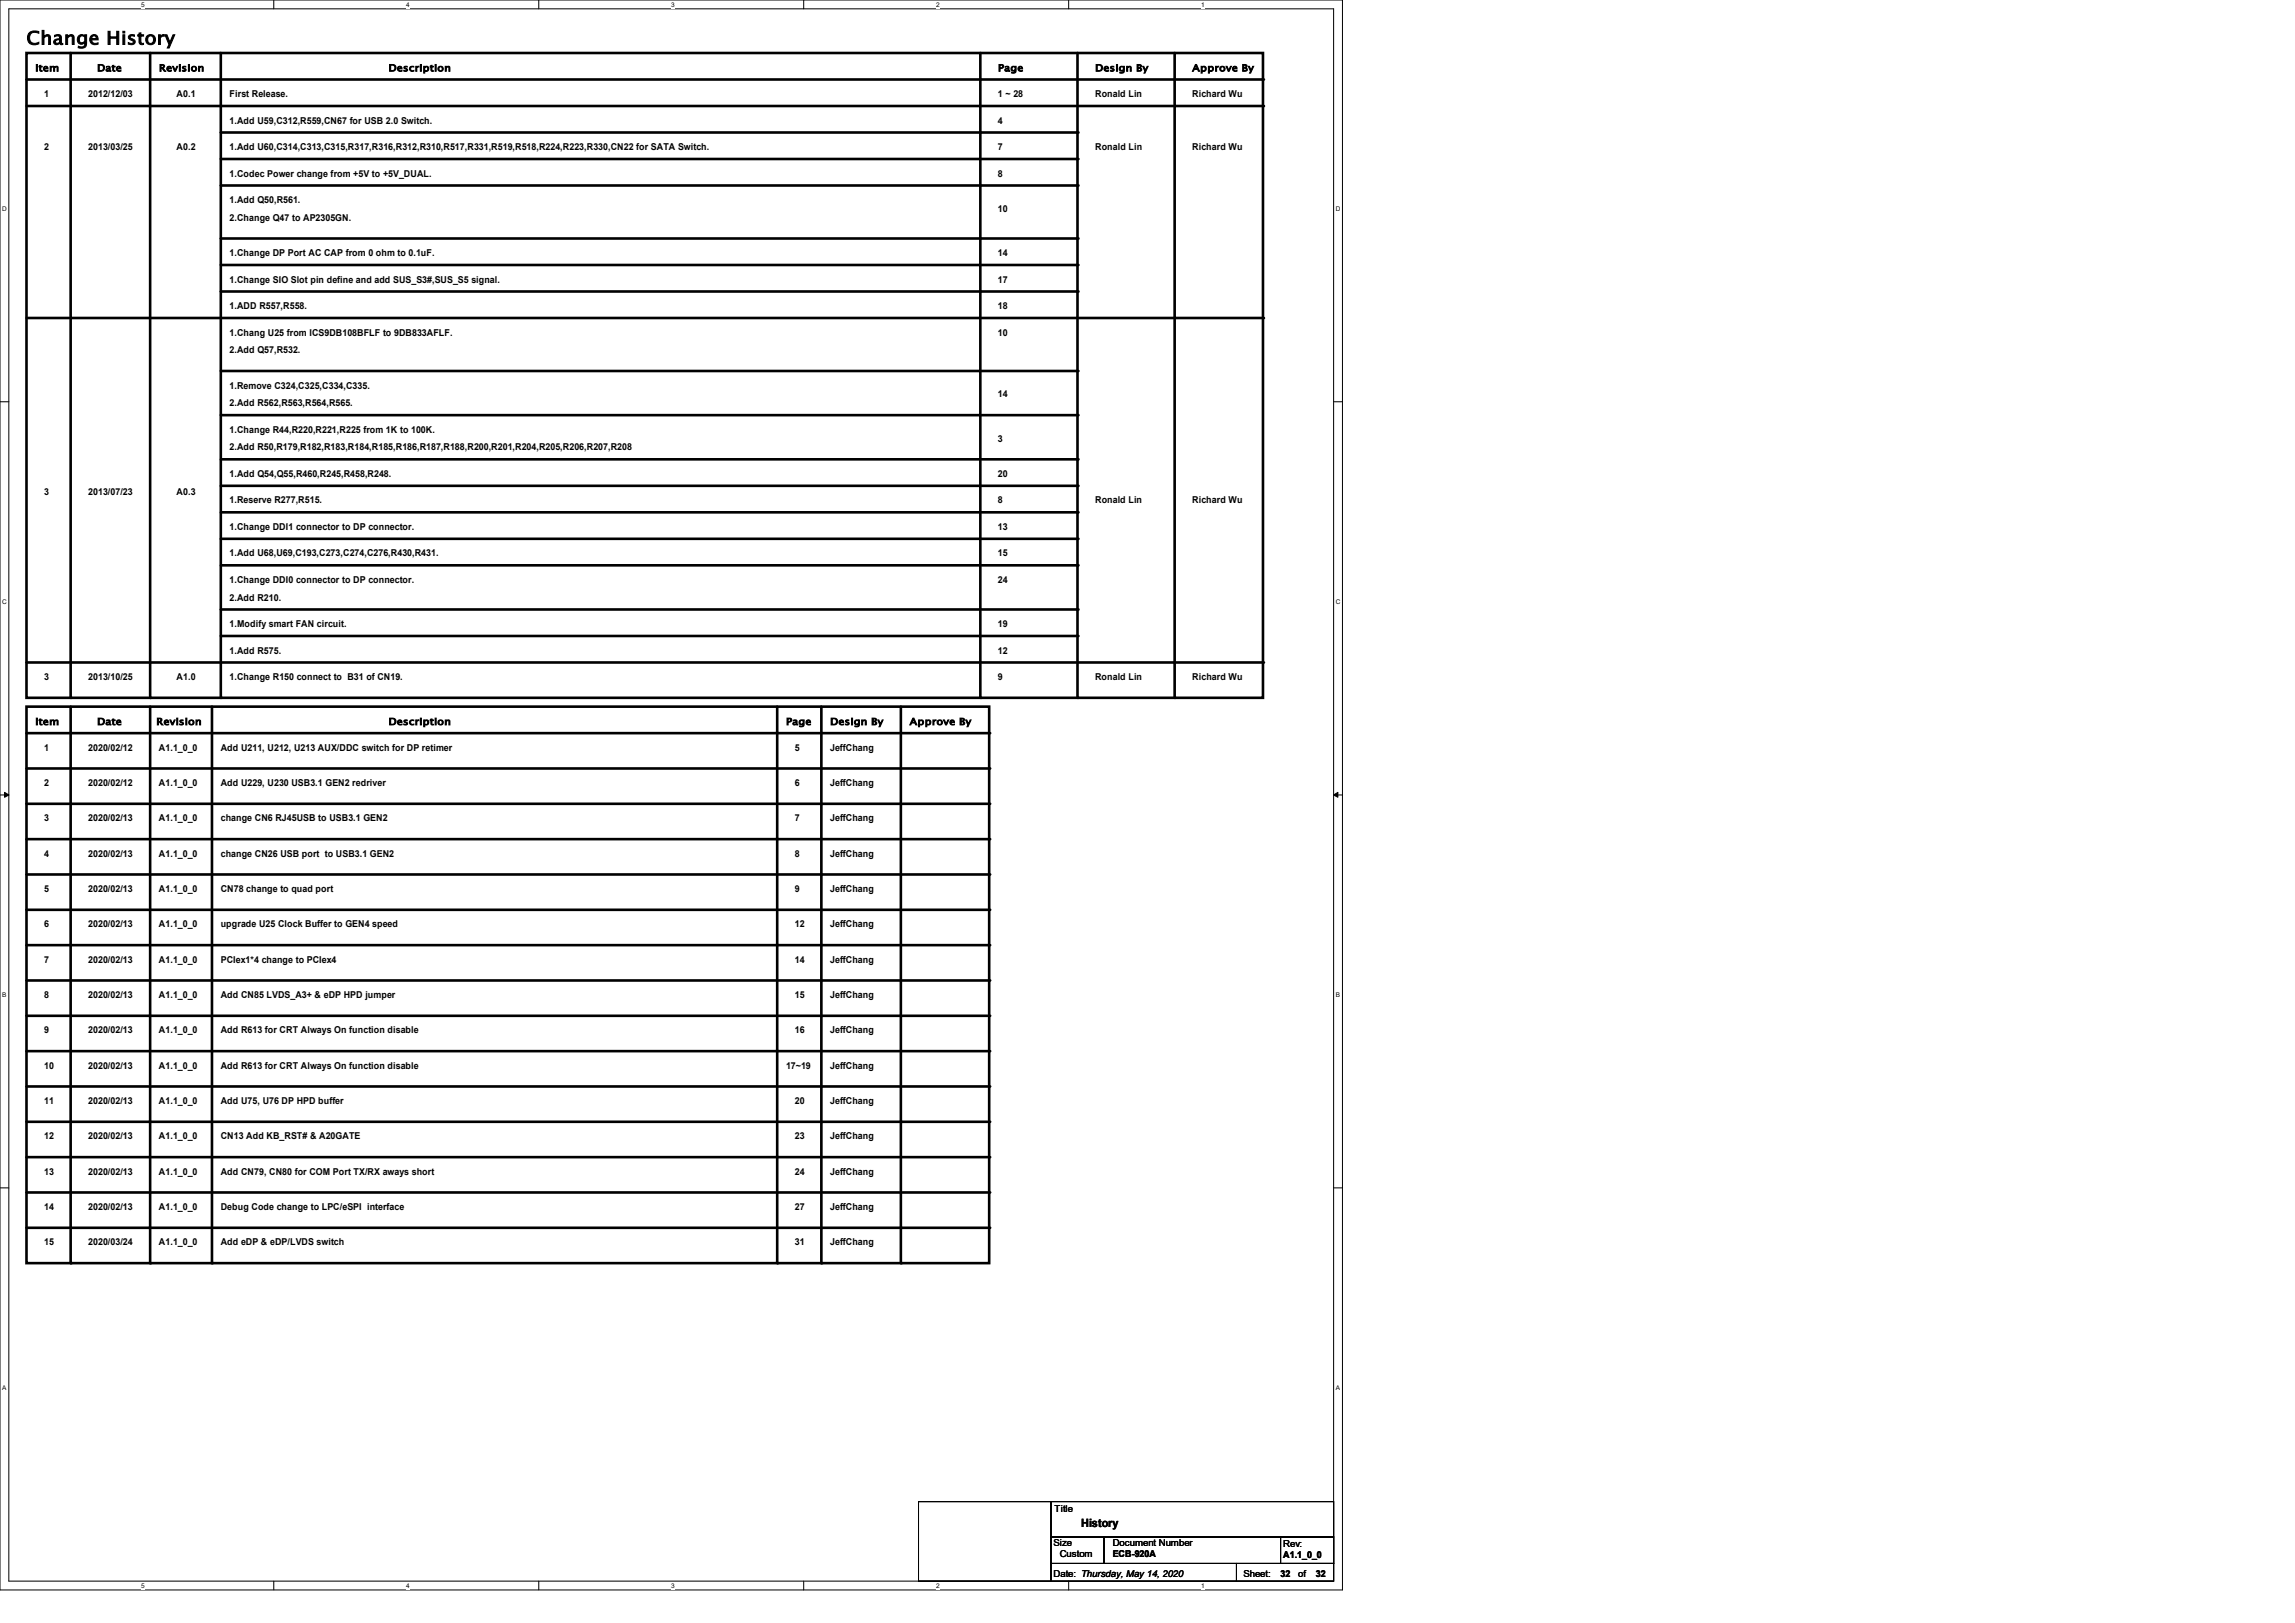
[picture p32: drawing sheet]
<svg xmlns="http://www.w3.org/2000/svg" width="297mm" height="210mm" viewBox="0 0 297 210" stroke-linecap="round" stroke-linejoin="round" font-family="sans-serif">
<defs><g id="words">
<text font-size="2.4" x="3.4" y="5.8">Change History</text>
<text font-size="1.5" x="139.9" y="197.6">History</text>
<g font-size="1.2">
<text x="4.6" y="9.2">Item</text>
<text x="12.6" y="9.2">Date</text>
<text x="20.6" y="9.2">Revision</text>
<text x="50.3" y="9.2">Description</text>
<text x="129.2" y="9.2">Page</text>
<text x="141.7" y="9.2">Design By</text>
<text x="154.3" y="9.2">Approve By</text>
<text x="5.7" y="12.6">1</text>
<text x="11.4" y="12.6">2012/12/03</text>
<text x="22.9" y="12.6">A0.1</text>
<text x="29.7" y="12.6">First Release.</text>
<text x="29.7" y="16">1.Add U59,C312,R559,CN67 for USB 2.0 Switch.</text>
<text x="129.2" y="12.6">1 ~ 28</text>
<text x="129.2" y="16">4</text>
<text x="141.7" y="12.6">Ronald Lin</text>
<text x="154.3" y="12.6">Richard Wu</text>
<text x="5.7" y="19.4">2</text>
<text x="11.4" y="19.4">2013/03/25</text>
<text x="22.9" y="19.4">A0.2</text>
<text x="29.7" y="19.4">1.Add U60,C314,C313,C315,R317,R316,R312,R310,R517,R331,R519,R518,R224,R223,R330,CN22 for SATA Switch.</text>
<text x="29.7" y="22.9">1.Codec Power change from +5V to +5V_DUAL.</text>
<text x="129.2" y="22.9">8</text>
<text x="129.2" y="19.4">7</text>
<text x="141.7" y="19.4">Ronald Lin</text>
<text x="154.3" y="19.4">Richard Wu</text>
<text x="29.7" y="26.3">1.Add Q50,R561.</text>
<text x="29.7" y="28.6">2.Change Q47 to AP2305GN.</text>
<text x="129.2" y="27.4">10</text>
<text x="29.7" y="33.1">1.Change DP Port AC CAP from 0 ohm to 0.1uF.</text>
<text x="129.2" y="33.1">14</text>
<text x="29.7" y="36.6">1.Change SIO Slot pin define and add SUS_S3#,SUS_S5 signal.</text>
<text x="29.7" y="40">1.ADD R557,R558.</text>
<text x="129.2" y="40">18</text>
<text x="129.2" y="36.6">17</text>
<text x="29.7" y="43.4">1.Chang U25 from ICS9DB108BFLF to 9DB833AFLF.</text>
<text x="29.7" y="45.7">2.Add Q57,R532.</text>
<text x="129.2" y="43.4">10</text>
<text x="29.7" y="50.3">1.Remove C324,C325,C334,C335.</text>
<text x="29.7" y="52.6">2.Add R562,R563,R564,R565.</text>
<text x="129.2" y="51.4">14</text>
<text x="29.7" y="56">1.Change R44,R220,R221,R225 from 1K to 100K.</text>
<text x="29.7" y="58.3">2.Add R50,R179,R182,R183,R184,R185,R186,R187,R188,R200,R201,R204,R205,R206,R207,R208</text>
<text x="129.2" y="57.1">3</text>
<text x="5.7" y="64">3</text>
<text x="11.4" y="64">2013/07/23</text>
<text x="22.9" y="64">A0.3</text>
<text x="29.7" y="61.7">1.Add Q54,Q55,R460,R245,R458,R248.</text>
<text x="29.7" y="65.2">1.Reserve R277,R515.</text>
<text x="129.2" y="61.7">20</text>
<text x="129.2" y="65.2">8</text>
<text x="141.7" y="65.2">Ronald Lin</text>
<text x="154.3" y="65.2">Richard Wu</text>
<text x="29.7" y="68.6">1.Change DDI1 connector to DP connector.</text>
<text x="129.2" y="68.6">13</text>
<text x="29.7" y="72">1.Add U68,U69,C193,C273,C274,C276,R430,R431.</text>
<text x="29.7" y="75.4">1.Change DDI0 connector to DP connector.</text>
<text x="29.7" y="77.7">2.Add R210.</text>
<text x="129.2" y="72">15</text>
<text x="129.2" y="75.4">24</text>
<text x="29.7" y="81.2">1.Modify smart FAN circuit.</text>
<text x="129.2" y="81.2">19</text>
<text x="5.7" y="88">3</text>
<text x="11.4" y="88">2013/10/25</text>
<text x="22.9" y="88">A1.0</text>
<text x="29.7" y="88">1.Change R150 connect to B31 of CN19.</text>
<text x="29.7" y="84.6">1.Add R575.</text>
<text x="129.2" y="88">9</text>
<text x="129.2" y="84.6">12</text>
<text x="141.7" y="88">Ronald Lin</text>
<text x="154.3" y="88">Richard Wu</text>
<text x="4.6" y="93.8">Item</text>
<text x="12.6" y="93.8">Date</text>
<text x="20.2" y="93.8">Revision</text>
<text x="50.3" y="93.8">Description</text>
<text x="101.7" y="93.8">Page</text>
<text x="107.4" y="93.8">Design By</text>
<text x="117.7" y="93.8">Approve By</text>
<text x="5.7" y="97.2">1</text>
<text x="5.7" y="101.7">2</text>
<text x="11.4" y="97.2">2020/02/12</text>
<text x="11.4" y="101.7">2020/02/12</text>
<text x="20.6" y="97.2">A1.1_0_0</text>
<text x="20.6" y="101.7">A1.1_0_0</text>
<text x="28.6" y="97.2">Add U211, U212, U213 AUX/DDC switch for DP retimer</text>
<text x="28.6" y="101.7">Add U229, U230 USB3.1 GEN2 redriver</text>
<text x="102.9" y="97.2">5</text>
<text x="102.9" y="101.7">6</text>
<text x="107.4" y="101.7">JeffChang</text>
<text x="107.4" y="97.2">JeffChang</text>
<text x="5.7" y="106.3">3</text>
<text x="11.4" y="106.3">2020/02/13</text>
<text x="20.6" y="106.3">A1.1_0_0</text>
<text x="28.6" y="106.3">change CN6 RJ45USB to USB3.1 GEN2</text>
<text x="102.9" y="106.3">7</text>
<text x="107.4" y="106.3">JeffChang</text>
<text x="5.7" y="110.9">4</text>
<text x="11.4" y="110.9">2020/02/13</text>
<text x="20.6" y="110.9">A1.1_0_0</text>
<text x="28.6" y="110.9">change CN26 USB port to USB3.1 GEN2</text>
<text x="102.9" y="110.9">8</text>
<text x="107.4" y="110.9">JeffChang</text>
<text x="5.7" y="115.4">5</text>
<text x="11.4" y="115.4">2020/02/13</text>
<text x="20.6" y="115.4">A1.1_0_0</text>
<text x="28.6" y="115.4">CN78 change to quad port</text>
<text x="102.9" y="115.4">9</text>
<text x="107.4" y="115.4">JeffChang</text>
<text x="5.7" y="120">6</text>
<text x="5.7" y="124.6">7</text>
<text x="11.4" y="120">2020/02/13</text>
<text x="11.4" y="124.6">2020/02/13</text>
<text x="20.6" y="120">A1.1_0_0</text>
<text x="20.6" y="124.6">A1.1_0_0</text>
<text x="28.6" y="120">upgrade U25 Clock Buffer to GEN4 speed</text>
<text x="28.6" y="124.6">PCIex1*4 change to PCIex4</text>
<text x="102.9" y="124.6">14</text>
<text x="102.9" y="120">12</text>
<text x="107.4" y="124.6">JeffChang</text>
<text x="107.4" y="120">JeffChang</text>
<text x="5.7" y="129.2">8</text>
<text x="11.4" y="129.2">2020/02/13</text>
<text x="20.6" y="129.2">A1.1_0_0</text>
<text x="28.6" y="129.2">Add CN85 LVDS_A3+ &amp; eDP HPD jumper</text>
<text x="102.9" y="129.2">15</text>
<text x="107.4" y="129.2">JeffChang</text>
<text x="5.7" y="133.7">9</text>
<text x="11.4" y="133.7">2020/02/13</text>
<text x="20.6" y="133.7">A1.1_0_0</text>
<text x="28.6" y="133.7">Add R613 for CRT Always On function disable</text>
<text x="102.9" y="133.7">16</text>
<text x="107.4" y="133.7">JeffChang</text>
<text x="5.7" y="138.3">10</text>
<text x="5.7" y="142.9">11</text>
<text x="11.4" y="138.3">2020/02/13</text>
<text x="11.4" y="142.9">2020/02/13</text>
<text x="20.6" y="138.3">A1.1_0_0</text>
<text x="20.6" y="142.9">A1.1_0_0</text>
<text x="28.6" y="138.3">Add R613 for CRT Always On function disable</text>
<text x="28.6" y="142.9">Add U75, U76 DP HPD buffer</text>
<text x="101.7" y="138.3">17~19</text>
<text x="102.9" y="142.9">20</text>
<text x="107.4" y="138.3">JeffChang</text>
<text x="107.4" y="142.9">JeffChang</text>
<text x="5.7" y="147.4">12</text>
<text x="11.4" y="147.4">2020/02/13</text>
<text x="20.6" y="147.4">A1.1_0_0</text>
<text x="28.6" y="147.4">CN13 Add KB_RST# &amp; A20GATE</text>
<text x="102.9" y="147.4">23</text>
<text x="107.4" y="147.4">JeffChang</text>
<text x="5.7" y="152">13</text>
<text x="11.4" y="152">2020/02/13</text>
<text x="20.6" y="152">A1.1_0_0</text>
<text x="28.6" y="152">Add CN79, CN80 for COM Port TX/RX aways short</text>
<text x="102.9" y="152">24</text>
<text x="107.4" y="152">JeffChang</text>
<text x="5.7" y="156.6">14</text>
<text x="5.7" y="161.2">15</text>
<text x="11.4" y="156.6">2020/02/13</text>
<text x="11.4" y="161.2">2020/03/24</text>
<text x="20.6" y="156.6">A1.1_0_0</text>
<text x="20.6" y="161.2">A1.1_0_0</text>
<text x="28.6" y="156.6">Debug Code change to LPC/eSPI interface</text>
<text x="28.6" y="161.2">Add eDP &amp; eDP/LVDS switch</text>
<text x="102.9" y="156.6">27</text>
<text x="102.9" y="161.2">31</text>
<text x="107.4" y="156.6">JeffChang</text>
<text x="107.4" y="161.2">JeffChang</text>
<text x="136.5" y="195.7">Title</text>
<text x="136.4" y="200">Size</text>
<text x="137.2" y="201.5">Custom</text>
<text x="144" y="200">Document Number</text>
<text x="144" y="201.5">ECB-920A</text>
<text x="166.1" y="200.2">Rev:</text>
<text x="166.1" y="201.6">A1.1_0_0</text>
<text x="136.4" y="204">Date: Thursday, May 14, 2020</text>
<text x="160.9" y="204">Sheet:</text>
<text x="165.7" y="204">32</text>
<text x="168" y="204">of</text>
<text x="170.3" y="204">32</text>
</g>
<g font-size=".8">
<text x="18.3" y=".9">5</text>
<text x="52.6" y=".9">4</text>
<text x="86.9" y=".9">3</text>
<text x="121.2" y=".9">2</text>
<text x="155.4" y=".9">1</text>
<text x=".3" y="27.3">D</text>
<text x="172.9" y="27.3">D</text>
<text x=".3" y="78.1">C</text>
<text x="172.9" y="78.1">C</text>
<text x=".3" y="129">B</text>
<text x="172.9" y="129">B</text>
<text x=".3" y="179.9">A</text>
<text x="172.9" y="179.9">A</text>
<text x="18.3" y="205.5">5</text>
<text x="52.6" y="205.5">4</text>
<text x="86.9" y="205.5">3</text>
<text x="121.2" y="205.5">2</text>
<text x="155.4" y="205.5">1</text>
</g>
</g></defs>
<path d="M0 0h173.7v205.7h-173.7zM1.1 1.1h171.5v203.5h-171.5z" fill="none" stroke="#000" stroke-width=".13"/>
<g fill="#fff">
<path d="M18.3 .1h.5v1h-.5z"/>
<path d="M18.3 204.7h.5v1h-.5z"/>
</g>
<path d="M35.4 0v1.1M35.4 204.6v1.1" fill="none" stroke="#000" stroke-width=".13"/>
<g fill="#fff">
<path d="M52.6 .1h.4v1h-.4z"/>
<path d="M52.6 204.7h.4v1h-.4z"/>
</g>
<path d="M69.7 0v1.1M69.7 204.6v1.1" fill="none" stroke="#000" stroke-width=".13"/>
<g fill="#fff">
<path d="M86.9 .1h.4v1h-.4z"/>
<path d="M86.9 204.7h.4v1h-.4z"/>
</g>
<path d="M104 0v1.1M104 204.6v1.1" fill="none" stroke="#000" stroke-width=".13"/>
<g fill="#fff">
<path d="M121.2 .1h.4v1h-.4z"/>
<path d="M121.2 204.7h.4v1h-.4z"/>
</g>
<path d="M138.3 0v1.1M138.3 204.6v1.1" fill="none" stroke="#000" stroke-width=".13"/>
<g fill="#fff">
<path d="M155.4 .1h.5v1h-.5z"/>
<path d="M155.4 204.7h.5v1h-.5z"/>
<path d="M.3 26.5h.6v1h-.6z"/>
<path d="M172.9 26.5h.6v1h-.6z"/>
<path d="M.3 77.4h.6v.9h-.6z"/>
<path d="M172.9 77.4h.6v.9h-.6z"/>
</g>
<path d="M0 52h1.1M172.6 52h1.1" fill="none" stroke="#000" stroke-width=".13"/>
<g fill="#fff">
<path d="M.3 128.3h.5v.9h-.5z"/>
<path d="M172.9 128.3h.5v.9h-.5z"/>
</g>
<path d="M0 102.9h1.1M172.6 102.9h1.1" fill="none" stroke="#000" stroke-width=".13"/>
<path d="M.6 102.5l.5 .4-.5 .3zM172.6 102.9l.5-.4v.7z" fill="#000" stroke="#000" stroke-width=".13"/>
<g fill="#fff">
<path d="M.3 179.1h.5v.9h-.5z"/>
<path d="M172.9 179.1h.5v.9h-.5z"/>
</g>
<path d="M0 153.7h1.1M172.6 153.7h1.1M118.9 194.3h17.1v10.3h-17.1zM136 198.9h6.9v3.4h-6.9zM136 194.3h36.6v4.6h-36.6zM142.9 198.9h29.7v3.4h-29.7zM165.7 198.9h6.9v3.4h-6.9zM136 202.3h24v2.3h-24zM160 202.3h12.6v2.3h-12.6z" fill="none" stroke="#000" stroke-width=".13"/>
<g fill="none" stroke="#000" stroke-width=".34">
<path d="M3.4 6.9h160v83.4h-160zM3.4 10.3h160M3.4 13.7h160M9.1 6.9v83.4M19.4 6.9v83.4M28.6 6.9v83.4M28.6 17.1h110.8M126.9 6.9v83.4M139.4 6.9v83.4M152 6.9v83.4M28.6 20.6h110.8M28.6 24h110.8"/>
<path d="M28.6 34.3h110.8M28.6 37.7h110.8M28.6 30.9h110.8M3.4 41.1h160M28.6 48h110.8M28.6 53.7h110.8M28.6 59.4h110.8M28.6 62.9h110.8M28.6 66.3h110.8M28.6 69.7h110.8M28.6 73.2h110.8M28.6 78.9h110.8"/>
<path d="M3.4 91.4h124.6v72h-124.6zM3.4 85.7h160M3.4 94.9h124.6M3.4 99.4h124.6M9.1 91.4v72M19.4 91.4v72M27.4 91.4v72M28.6 82.3h110.8M100.6 91.4v72M106.3 91.4v72M116.6 91.4v72M3.4 108.6h124.6"/>
<path d="M3.4 104h124.6M3.4 113.2h124.6M3.4 117.7h124.6M3.4 122.3h124.6M3.4 126.9h124.6M3.4 131.4h124.6M3.4 136h124.6M3.4 140.6h124.6M3.4 145.2h124.6M3.4 149.7h124.6M3.4 154.3h124.6M3.4 158.9h124.6"/>
</g>
<g fill="#000">
<circle cx="139.4" cy="17.1" r=".17"/>
<circle cx="163.4" cy="13.7" r=".17"/>
<circle cx="163.4" cy="10.3" r=".17"/>
<circle cx="139.4" cy="37.7" r=".17"/>
<circle cx="139.4" cy="30.9" r=".17"/>
<circle cx="139.4" cy="34.3" r=".17"/>
<circle cx="139.4" cy="20.6" r=".17"/>
<circle cx="139.4" cy="24" r=".17"/>
<circle cx="139.4" cy="48" r=".17"/>
<circle cx="139.4" cy="59.4" r=".17"/>
<circle cx="139.4" cy="53.7" r=".17"/>
<circle cx="163.4" cy="41.1" r=".17"/>
<circle cx="139.4" cy="73.2" r=".17"/>
<circle cx="139.4" cy="69.7" r=".17"/>
<circle cx="139.4" cy="78.9" r=".17"/>
<circle cx="139.4" cy="62.9" r=".17"/>
<circle cx="139.4" cy="66.3" r=".17"/>
<circle cx="9.1" cy="90.3" r=".17"/>
<circle cx="19.4" cy="90.3" r=".17"/>
<circle cx="28.6" cy="90.3" r=".17"/>
<circle cx="126.9" cy="90.3" r=".17"/>
<circle cx="128" cy="94.9" r=".17"/>
<circle cx="128" cy="99.4" r=".17"/>
<circle cx="139.4" cy="90.3" r=".17"/>
<circle cx="139.4" cy="82.3" r=".17"/>
<circle cx="152" cy="90.3" r=".17"/>
<circle cx="163.4" cy="85.7" r=".17"/>
<circle cx="128" cy="108.6" r=".17"/>
<circle cx="128" cy="113.2" r=".17"/>
<circle cx="128" cy="104" r=".17"/>
<circle cx="128" cy="117.7" r=".17"/>
<circle cx="128" cy="122.3" r=".17"/>
<circle cx="128" cy="131.4" r=".17"/>
<circle cx="128" cy="126.9" r=".17"/>
<circle cx="128" cy="136" r=".17"/>
<circle cx="128" cy="154.3" r=".17"/>
<circle cx="128" cy="149.7" r=".17"/>
<circle cx="128" cy="140.6" r=".17"/>
<circle cx="128" cy="145.2" r=".17"/>
<circle cx="128" cy="158.9" r=".17"/>
<circle cx="9.1" cy="163.4" r=".17"/>
<circle cx="19.4" cy="163.4" r=".17"/>
<circle cx="27.4" cy="163.4" r=".17"/>
<circle cx="100.6" cy="163.4" r=".17"/>
<circle cx="106.3" cy="163.4" r=".17"/>
<circle cx="116.6" cy="163.4" r=".17"/>
</g>
<use href="#words"/>
</svg>
